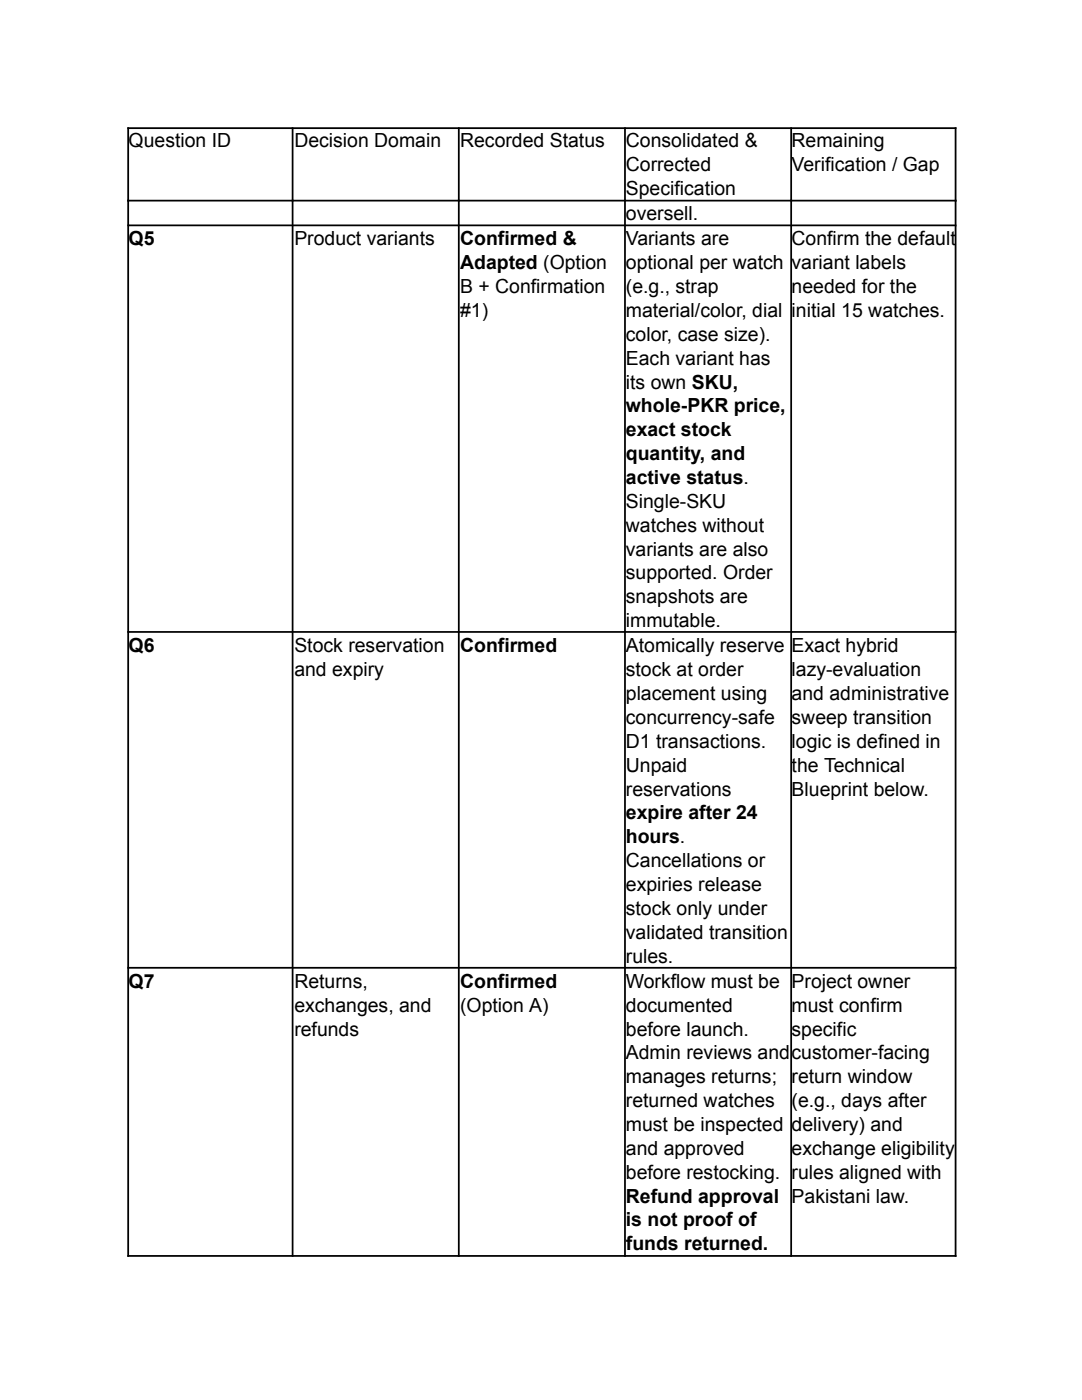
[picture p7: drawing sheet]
<svg xmlns="http://www.w3.org/2000/svg" width="216mm" height="279mm" viewBox="0 0 216 279" stroke-linecap="round" stroke-linejoin="round" font-family="sans-serif">
<defs><g id="words">
<g font-size="3.9">
<text x="25.7" y="29.4">Question ID</text>
<text x="58.7" y="29.4">Decision Domain</text>
<text x="91.8" y="29.4">Recorded Status</text>
<text x="124.9" y="29.4">Consolidated &amp;</text>
<text x="158" y="29.4">Remaining</text>
<text x="124.9" y="34.2">Corrected</text>
<text x="158" y="34.2">Verification / Gap</text>
<text x="124.9" y="38.9">Specification</text>
<text x="124.9" y="43.9">oversell.</text>
<text x="25.7" y="49">Q5</text>
<text x="58.7" y="49">Product variants</text>
<text x="91.8" y="49">Confirmed &amp;</text>
<text x="91.8" y="53.7">Adapted (Option</text>
<text x="124.9" y="49">Variants are</text>
<text x="124.9" y="53.7">optional per watch</text>
<text x="158" y="49">Confirm the default</text>
<text x="158" y="53.7">variant labels</text>
<text x="91.8" y="58.5">B + Confirmation</text>
<text x="124.9" y="58.5">(e.g., strap</text>
<text x="158" y="58.5">needed for the</text>
<text x="91.8" y="63.3">#1)</text>
<text x="124.9" y="63.3">material/color, dial</text>
<text x="158" y="63.3">i</text>
<text x="158.8" y="63.3">nitial 15 watches.</text>
<text x="124.9" y="68">color, case size).</text>
<text x="124.9" y="72.8">Each variant has</text>
<text x="124.9" y="77.5">i</text>
<text x="125.7" y="77.5">ts own SKU,</text>
<text x="124.9" y="82.3">whole-PKR price,</text>
<text x="124.9" y="87.1">exact stock</text>
<text x="124.9" y="91.8">quantity, and</text>
<text x="124.9" y="96.6">active status.</text>
<text x="124.9" y="101.4">Single-SKU</text>
<text x="124.9" y="106.1">watches without</text>
<text x="124.9" y="110.9">variants are also</text>
<text x="124.9" y="115.6">supported. Order</text>
<text x="124.9" y="120.4">snapshots are</text>
<text x="124.9" y="125.2">i</text>
<text x="125.7" y="125.2">mmutable.</text>
<text x="25.7" y="130.2">Q6</text>
<text x="58.7" y="130.2">Stock reservation</text>
<text x="91.8" y="130.2">Confirmed</text>
<text x="124.9" y="130.2">Atomically reserve</text>
<text x="158" y="130.2">Exact hybrid</text>
<text x="58.7" y="135">and expiry</text>
<text x="124.9" y="135">stock at order</text>
<text x="158" y="135">l</text>
<text x="158.8" y="135">azy-evaluation</text>
<text x="124.9" y="139.7">placement using</text>
<text x="158" y="139.7">and administrative</text>
<text x="124.9" y="144.5">concurrency-safe</text>
<text x="124.9" y="149.2">D1 transactions.</text>
<text x="158" y="144.5">sweep transition</text>
<text x="158" y="149.2">l</text>
<text x="158.8" y="149.2">ogic is defined in</text>
<text x="124.9" y="154">Unpaid</text>
<text x="158" y="154">t</text>
<text x="159" y="154">he Technical</text>
<text x="124.9" y="158.8">reservations</text>
<text x="158" y="158.8">Blueprint below.</text>
<text x="124.9" y="163.5">expire after 24</text>
<text x="124.9" y="168.3">hours.</text>
<text x="124.9" y="173.1">Cancellations or</text>
<text x="124.9" y="177.8">expiries release</text>
<text x="124.9" y="182.6">stock only under</text>
<text x="124.9" y="187.3">validated transition</text>
<text x="25.7" y="197.1">Q7</text>
<text x="58.7" y="197.1">Returns,</text>
<text x="91.8" y="197.1">Confirmed</text>
<text x="124.9" y="192.1">rules.</text>
<text x="124.9" y="197.1">Workflow must be</text>
<text x="158" y="197.1">Project owner</text>
<text x="58.7" y="201.9">exchanges, and</text>
<text x="91.8" y="201.9">(Option A)</text>
<text x="124.9" y="201.9">documented</text>
<text x="158" y="201.9">must confirm</text>
<text x="58.7" y="206.7">refunds</text>
<text x="124.9" y="206.7">before launch.</text>
<text x="158" y="206.7">specific</text>
<text x="124.9" y="211.4">Admin reviews and</text>
<text x="158" y="211.4">customer-facing</text>
<text x="124.9" y="216.2">manages returns;</text>
<text x="124.9" y="220.9">returned watches</text>
<text x="158" y="216.2">return window</text>
<text x="158" y="220.9">(e.g., days after</text>
<text x="124.9" y="225.7">must be inspected</text>
<text x="158" y="225.7">delivery) and</text>
<text x="124.9" y="230.5">and approved</text>
<text x="158" y="230.5">exchange eligibility</text>
<text x="124.9" y="235.2">before restocking.</text>
<text x="124.9" y="240">Refund approval</text>
<text x="158" y="235.2">rules aligned with</text>
<text x="158" y="240">Pakistani law.</text>
<text x="124.9" y="244.8">is not proof of</text>
<text x="124.9" y="249.5">funds returned.</text>
</g>
</g></defs>
<path d="M25.4 25.6h165.5M25.6 25.4v225.4M58.4 25.4v225.4M91.5 25.4v225.4M124.7 25.4v225.4M157.9 25.4v225.4M190.7 25.4v225.4M25.4 40h165.5M25.4 45h165.5M25.4 126.1h165.5M25.4 193.1h165.5M25.4 250.6h165.5" fill="none" stroke="#000" stroke-width=".35"/>
<use href="#words"/>
</svg>
